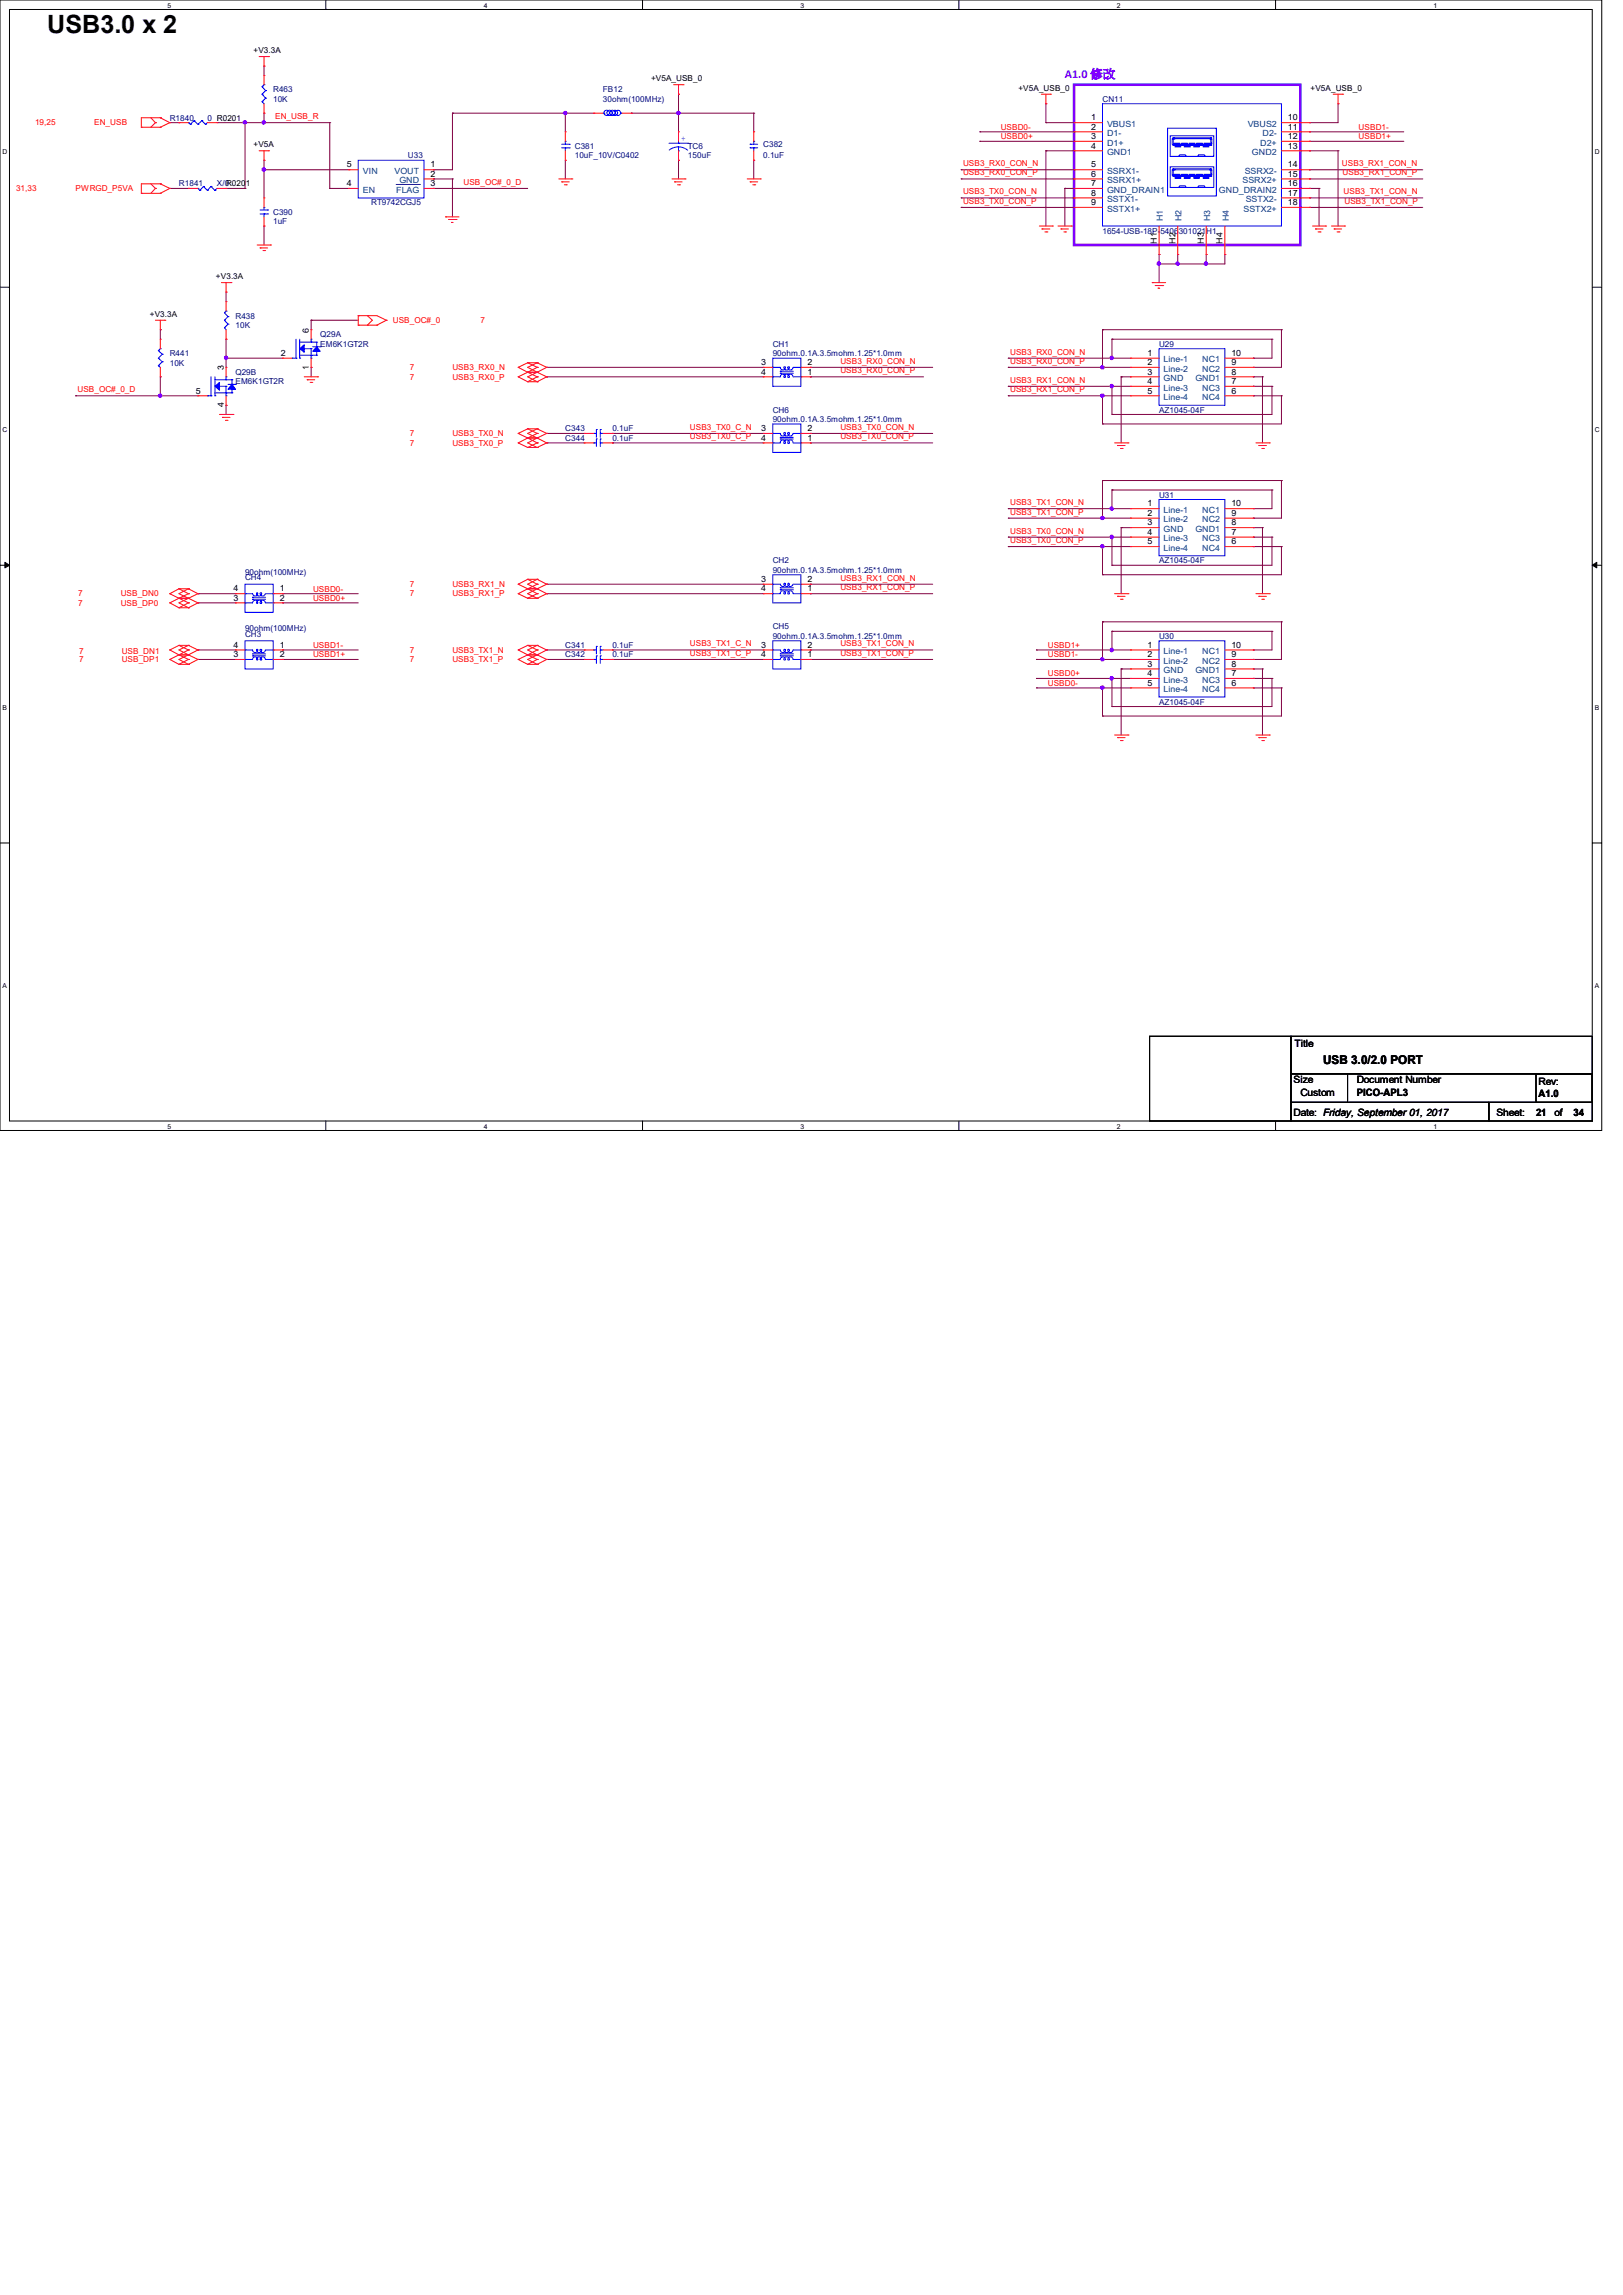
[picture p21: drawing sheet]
<svg xmlns="http://www.w3.org/2000/svg" width="210mm" height="297mm" viewBox="0 0 210 297" stroke-linecap="round" stroke-linejoin="round" font-family="sans-serif">
<defs><g id="words">
<text font-size="3.3" x="6.1" y="4.2">USB3.0 x 2</text>
<text font-size="1.6" fill="#8000ff" x="137.8" y="10">A1.0 修改</text>
<text font-size="1.6" x="171.2" y="137.7">USB 3.0/2.0 PORT</text>
<g font-size="1.3">
<text x="167.5" y="135.6">Title</text>
<text x="167.4" y="140.2">Size</text>
<text x="168.3" y="141.8">Custom</text>
<text x="175.6" y="140.2">Document Number</text>
<text x="175.6" y="141.8">PICO-APL3</text>
<text x="199.1" y="140.4">Rev:</text>
<text x="199.1" y="141.9">A1.0</text>
<text x="167.4" y="144.4">Date: Friday, September 01, 2017</text>
<text x="193.6" y="144.4">Sheet:</text>
<text x="198.8" y="144.5">21</text>
<text x="201.2" y="144.4">of</text>
<text x="203.6" y="144.5">34</text>
</g>
<g font-size="1.1">
<text x="32.8" y="6.8">+V3.3A</text>
<text x="84.2" y="10.5">+V5A_USB_0</text>
<text x="131.8" y="11.7">+V5A_USB_0</text>
<text x="169.6" y="11.7">+V5A_USB_0</text>
<text x="141.2" y="15.6">1</text>
<text x="141.2" y="16.8">2</text>
<text x="141.2" y="18">3</text>
<text x="166.7" y="15.6">10</text>
<text x="166.7" y="16.8">11</text>
<text x="166.7" y="18">12</text>
<text x="32.8" y="19">+V5A</text>
<text x="44.9" y="21.7">5</text>
<text x="55.7" y="22.9">2</text>
<text x="55.7" y="21.7">1</text>
<text x="141.2" y="19.2">4</text>
<text x="141.2" y="21.7">5</text>
<text x="141.2" y="22.9">6</text>
<text x="166.7" y="19.2">13</text>
<text x="166.7" y="21.7">14</text>
<text x="166.7" y="22.9">15</text>
<text x="44.9" y="24.1">4</text>
<text x="55.7" y="24.1">3</text>
<text x="141.2" y="24.1">7</text>
<text x="141.2" y="25.3">8</text>
<text x="141.2" y="26.5">9</text>
<text x="166.7" y="24.1">16</text>
<text x="166.7" y="25.3">17</text>
<text x="166.7" y="26.5">18</text>
<text x="149.7" y="31.6" transform="rotate(-90 149.7 31.6)">H1</text>
<text x="152.1" y="31.6" transform="rotate(-90 152.1 31.6)">H2</text>
<text x="155.8" y="31.6" transform="rotate(-90 155.8 31.6)">H3</text>
<text x="158.2" y="31.6" transform="rotate(-90 158.2 31.6)">H4</text>
<text x="19.4" y="41">+V3.3A</text>
<text x="27.9" y="36.1">+V3.3A</text>
<text x="29" y="47.9" transform="rotate(-90 29 47.9)">3</text>
<text x="36.3" y="46.1">2</text>
<text x="40" y="47.8" transform="rotate(-90 40 47.8)">1</text>
<text x="40" y="43.1" transform="rotate(-90 40 43.1)">6</text>
<text x="98.5" y="47.2">3</text>
<text x="104.5" y="47.2">2</text>
<text x="148.5" y="46.1">1</text>
<text x="148.5" y="47.2">2</text>
<text x="159.3" y="47.2">9</text>
<text x="159.3" y="46.1">10</text>
<text x="25.4" y="50.9">5</text>
<text x="29" y="52.7" transform="rotate(-90 29 52.7)">4</text>
<text x="98.5" y="48.5">4</text>
<text x="104.5" y="48.5">1</text>
<text x="148.5" y="48.5">3</text>
<text x="148.5" y="49.7">4</text>
<text x="148.5" y="50.9">5</text>
<text x="159.3" y="49.7">7</text>
<text x="159.3" y="50.9">6</text>
<text x="159.3" y="48.5">8</text>
<text x="98.5" y="57">4</text>
<text x="98.5" y="55.8">3</text>
<text x="104.5" y="55.8">2</text>
<text x="104.5" y="57">1</text>
<text x="148.5" y="65.5">1</text>
<text x="159.3" y="65.5">10</text>
<text x="148.5" y="66.8">2</text>
<text x="148.5" y="68">3</text>
<text x="148.5" y="69.2">4</text>
<text x="148.5" y="70.4">5</text>
<text x="159.3" y="66.8">9</text>
<text x="159.3" y="69.2">7</text>
<text x="159.3" y="70.4">6</text>
<text x="159.3" y="68">8</text>
<text x="30.2" y="76.5">4</text>
<text x="30.2" y="77.7">3</text>
<text x="36.2" y="77.7">2</text>
<text x="36.2" y="76.5">1</text>
<text x="98.5" y="76.5">4</text>
<text x="98.5" y="75.3">3</text>
<text x="104.5" y="75.3">2</text>
<text x="104.5" y="76.5">1</text>
<text x="30.2" y="83.8">4</text>
<text x="36.2" y="83.8">1</text>
<text x="98.5" y="83.8">3</text>
<text x="104.5" y="83.8">2</text>
<text x="148.5" y="83.8">1</text>
<text x="159.3" y="83.8">10</text>
<text x="30.2" y="85">3</text>
<text x="36.2" y="85">2</text>
<text x="98.5" y="85">4</text>
<text x="104.5" y="85">1</text>
<text x="148.5" y="85">2</text>
<text x="148.5" y="86.3">3</text>
<text x="148.5" y="87.5">4</text>
<text x="148.5" y="88.7">5</text>
<text x="159.3" y="85">9</text>
<text x="159.3" y="87.5">7</text>
<text x="159.3" y="88.7">6</text>
<text x="159.3" y="86.3">8</text>
</g>
<g font-size="1.1" fill="#000080">
<text x="35.3" y="11.9">R463</text>
<text x="78" y="11.9">FB12</text>
<text x="22" y="15.6">R1840</text>
<text x="26.8" y="15.6">0 R0201</text>
<text x="35.3" y="13.2">10K</text>
<text x="78" y="13.2">30ohm(100MHz)</text>
<text x="142.7" y="13.2">CN11</text>
<text x="52.8" y="20.5">U33</text>
<text x="74.4" y="19.3">C381</text>
<text x="74.4" y="20.5">10uF_10V/C0402</text>
<text x="89" y="19.3">TC6</text>
<text x="89" y="20.5">150uF</text>
<text x="98.8" y="19">C382</text>
<text x="98.8" y="20.5">0.1uF</text>
<text x="23.2" y="24.1">R1841</text>
<text x="28.1" y="24.1">X/0R0201</text>
<text x="35.3" y="27.8">C390</text>
<text x="35.3" y="29">1uF</text>
<text x="48" y="26.6">RT9742CGJ5</text>
<text x="142.7" y="30.2">1654-USB-18P-5406301021H1</text>
<text x="30.5" y="41.2">R438</text>
<text x="22" y="46.1">R441</text>
<text x="22" y="47.3">10K</text>
<text x="30.5" y="42.4">10K</text>
<text x="41.4" y="43.6">Q29A</text>
<text x="41.4" y="44.9">EM6K1GT2R</text>
<text x="100" y="44.9">CH1</text>
<text x="100" y="46.1">90ohm.0.1A.3.5mohm.1.25*1.0mm</text>
<text x="150" y="44.9">U29</text>
<text x="30.5" y="48.5">Q29B</text>
<text x="30.5" y="49.7">EM6K1GT2R</text>
<text x="100" y="53.4">CH6</text>
<text x="150" y="53.4">AZ1045-04F</text>
<text x="73.2" y="57.1">C344</text>
<text x="73.2" y="55.8">C343</text>
<text x="79.2" y="57.1">0.1uF</text>
<text x="79.2" y="55.8">0.1uF</text>
<text x="100" y="54.6">90ohm.0.1A.3.5mohm.1.25*1.0mm</text>
<text x="150" y="64.4">U31</text>
<text x="31.7" y="75.1">CH4</text>
<text x="31.7" y="74.4">90ohm(100MHz)</text>
<text x="100" y="72.9">CH2</text>
<text x="100" y="74.1">90ohm.0.1A.3.5mohm.1.25*1.0mm</text>
<text x="150" y="72.9">AZ1045-04F</text>
<text x="31.7" y="82.4">CH3</text>
<text x="31.7" y="81.7">90ohm(100MHz)</text>
<text x="73.2" y="83.9">C341</text>
<text x="79.2" y="83.9">0.1uF</text>
<text x="100" y="81.4">CH5</text>
<text x="100" y="82.7">90ohm.0.1A.3.5mohm.1.25*1.0mm</text>
<text x="150" y="82.7">U30</text>
<text x="73.2" y="85.1">C342</text>
<text x="79.2" y="85.1">0.1uF</text>
<text x="150" y="91.2">AZ1045-04F</text>
</g>
<g font-size="1.1" fill="#f00">
<text x="4.5" y="16.2">19,25</text>
<text x="12.2" y="16.2">EN_USB</text>
<text x="35.6" y="15.4">EN_USB_R</text>
<text x="129.5" y="16.8">USBD0-</text>
<text x="175.8" y="16.8">USBD1-</text>
<text x="60" y="23.9">USB_OC#_0_D</text>
<text x="124.6" y="21.5">USB3_RX0_CON_N</text>
<text x="124.6" y="22.7">USB3_RX0_CON_P</text>
<text x="129.5" y="18">USBD0+</text>
<text x="173.6" y="21.5">USB3_RX1_CON_N</text>
<text x="173.7" y="22.7">USB3_RX1_CON_P</text>
<text x="175.8" y="18">USBD1+</text>
<text x="2.1" y="24.8">31,33</text>
<text x="9.8" y="24.8">PWRGD_P5VA</text>
<text x="124.6" y="26.4">USB3_TX0_CON_P</text>
<text x="124.6" y="25.1">USB3_TX0_CON_N</text>
<text x="173.9" y="25.1">USB3_TX1_CON_N</text>
<text x="174" y="26.4">USB3_TX1_CON_P</text>
<text x="50.8" y="41.8">USB_OC#_0</text>
<text x="62.2" y="41.8">7</text>
<text x="53" y="47.9">7</text>
<text x="58.5" y="47.9">USB3_RX0_N</text>
<text x="108.8" y="47.1">USB3_RX0_CON_N</text>
<text x="130.7" y="45.9">USB3_RX0_CON_N</text>
<text x="130.7" y="47.1">USB3_RX0_CON_P</text>
<text x="10" y="50.8">USB_OC#_0_D</text>
<text x="53" y="49.1">7</text>
<text x="58.5" y="49.1">USB3_RX0_P</text>
<text x="108.8" y="48.3">USB3_RX0_CON_P</text>
<text x="130.7" y="49.5">USB3_RX1_CON_N</text>
<text x="130.7" y="50.8">USB3_RX1_CON_P</text>
<text x="53" y="57.7">7</text>
<text x="53" y="56.5">7</text>
<text x="58.5" y="57.7">USB3_TX0_P</text>
<text x="58.5" y="56.5">USB3_TX0_N</text>
<text x="89.3" y="55.6">USB3_TX0_C_N</text>
<text x="89.3" y="56.9">USB3_TX0_C_P</text>
<text x="108.8" y="55.6">USB3_TX0_CON_N</text>
<text x="108.8" y="56.9">USB3_TX0_CON_P</text>
<text x="130.7" y="65.4">USB3_TX1_CON_N</text>
<text x="130.7" y="66.6">USB3_TX1_CON_P</text>
<text x="130.7" y="70.3">USB3_TX0_CON_P</text>
<text x="130.7" y="69">USB3_TX0_CON_N</text>
<text x="10.1" y="77.2">7</text>
<text x="15.6" y="77.2">USB_DN0</text>
<text x="40.5" y="76.6">USBD0-</text>
<text x="40.5" y="77.8">USBD0+</text>
<text x="53" y="77.2">7</text>
<text x="53" y="75.9">7</text>
<text x="58.5" y="77.2">USB3_RX1_P</text>
<text x="58.5" y="75.9">USB3_RX1_N</text>
<text x="108.8" y="76.4">USB3_RX1_CON_P</text>
<text x="108.8" y="75.1">USB3_RX1_CON_N</text>
<text x="10.1" y="78.4">7</text>
<text x="15.6" y="78.4">USB_DP0</text>
<text x="40.5" y="83.9">USBD1-</text>
<text x="89.3" y="83.7">USB3_TX1_C_N</text>
<text x="108.8" y="83.7">USB3_TX1_CON_N</text>
<text x="135.6" y="83.9">USBD1+</text>
<text x="10.2" y="85.7">7</text>
<text x="10.2" y="84.6">7</text>
<text x="15.7" y="85.7">USB_DP1</text>
<text x="15.7" y="84.6">USB_DN1</text>
<text x="40.5" y="85.1">USBD1+</text>
<text x="53" y="85.7">7</text>
<text x="53" y="84.5">7</text>
<text x="58.5" y="85.7">USB3_TX1_P</text>
<text x="58.5" y="84.5">USB3_TX1_N</text>
<text x="89.3" y="84.9">USB3_TX1_C_P</text>
<text x="108.8" y="84.9">USB3_TX1_CON_P</text>
<text x="135.6" y="85.1">USBD1-</text>
<text x="135.6" y="87.5">USBD0+</text>
<text x="135.6" y="88.8">USBD0-</text>
</g>
<g font-size="1.1" fill="#004080">
<text x="143.3" y="16.4">VBUS1</text>
<text x="143.3" y="17.6">D1-</text>
<text x="161.5" y="16.4">VBUS2</text>
<text x="163.4" y="17.6">D2-</text>
<text x="46.9" y="22.5">VIN</text>
<text x="51.1" y="22.5">VOUT</text>
<text x="51.7" y="23.7">GND</text>
<text x="143.3" y="18.8">D1+</text>
<text x="143.3" y="20.1">GND1</text>
<text x="143.3" y="22.5">SSRX1-</text>
<text x="143.3" y="23.7">SSRX1+</text>
<text x="160.8" y="23.7">SSRX2+</text>
<text x="161.1" y="22.5">SSRX2-</text>
<text x="162" y="20.1">GND2</text>
<text x="163.1" y="18.8">D2+</text>
<text x="46.9" y="24.9">EN</text>
<text x="51.3" y="24.9">FLAG</text>
<text x="143.3" y="24.9">GND_DRAIN1</text>
<text x="143.3" y="26.2">SSTX1-</text>
<text x="143.3" y="27.4">SSTX1+</text>
<text x="150.5" y="28.7" transform="rotate(-90 150.5 28.7)">H1</text>
<text x="152.9" y="28.7" transform="rotate(-90 152.9 28.7)">H2</text>
<text x="156.6" y="28.7" transform="rotate(-90 156.6 28.7)">H3</text>
<text x="157.7" y="24.9">GND_DRAIN2</text>
<text x="159" y="28.7" transform="rotate(-90 159 28.7)">H4</text>
<text x="160.9" y="27.4">SSTX2+</text>
<text x="161.2" y="26.2">SSTX2-</text>
<text x="150.6" y="46.9">Line-1</text>
<text x="155.6" y="46.9">NC1</text>
<text x="150.6" y="48.1">Line-2</text>
<text x="150.6" y="49.3">GND</text>
<text x="150.6" y="50.5">Line-3</text>
<text x="150.6" y="51.8">Line-4</text>
<text x="154.7" y="49.3">GND1</text>
<text x="155.6" y="48.1">NC2</text>
<text x="155.6" y="50.5">NC3</text>
<text x="155.6" y="51.8">NC4</text>
<text x="150.6" y="66.4">Line-1</text>
<text x="150.6" y="67.6">Line-2</text>
<text x="150.6" y="68.8">GND</text>
<text x="150.6" y="70.1">Line-3</text>
<text x="150.6" y="71.3">Line-4</text>
<text x="154.7" y="68.8">GND1</text>
<text x="155.6" y="67.6">NC2</text>
<text x="155.6" y="70.1">NC3</text>
<text x="155.6" y="71.3">NC4</text>
<text x="155.6" y="66.4">NC1</text>
<text x="150.6" y="84.7">Line-1</text>
<text x="150.6" y="85.9">Line-2</text>
<text x="150.6" y="87.1">GND</text>
<text x="150.6" y="88.3">Line-3</text>
<text x="150.6" y="89.6">Line-4</text>
<text x="154.7" y="87.1">GND1</text>
<text x="155.6" y="85.9">NC2</text>
<text x="155.6" y="88.3">NC3</text>
<text x="155.6" y="89.6">NC4</text>
<text x="155.6" y="84.7">NC1</text>
</g>
<text font-size="1.1" fill="#00f" x="88.1" y="18.2">+</text>
<g font-size=".9">
<text x="21.7" y="1">5</text>
<text x="62.6" y="1">4</text>
<text x="103.6" y="1">3</text>
<text x="144.5" y="1">2</text>
<text x="185.5" y="1">1</text>
<text x=".3" y="20">D</text>
<text x="206.4" y="20">D</text>
<text x=".3" y="55.9">C</text>
<text x="206.4" y="55.9">C</text>
<text x=".3" y="91.9">B</text>
<text x="206.4" y="91.9">B</text>
<text x=".3" y="127.8">A</text>
<text x="206.4" y="127.8">A</text>
<text x="21.7" y="146.1">5</text>
<text x="62.6" y="146.1">4</text>
<text x="103.6" y="146.1">3</text>
<text x="144.5" y="146.1">2</text>
<text x="185.5" y="146.1">1</text>
</g>
</g></defs>
<path d="M0 0h207.3v146.3h-207.3zM1.2 1.2h204.8v143.9h-204.8z" fill="none" stroke="#000" stroke-width=".13"/>
<g fill="#fff">
<path d="M21.7 .2h.4v.9h-.4z"/>
<path d="M21.7 145.2h.4v1h-.4z"/>
</g>
<path d="M42.2 0v1.2M42.2 145.1v1.2" fill="none" stroke="#000" stroke-width=".13"/>
<g fill="#fff">
<path d="M62.6 .2h.5v.9h-.5z"/>
<path d="M62.6 145.2h.5v1h-.5z"/>
</g>
<path d="M83.1 0v1.2M83.1 145.1v1.2" fill="none" stroke="#000" stroke-width=".13"/>
<g fill="#fff">
<path d="M103.6 .2h.5v.9h-.5z"/>
<path d="M103.6 145.2h.5v1h-.5z"/>
</g>
<path d="M124.1 0v1.2M124.1 145.1v1.2" fill="none" stroke="#000" stroke-width=".13"/>
<g fill="#fff">
<path d="M144.5 .2h.5v.9h-.5z"/>
<path d="M144.5 145.2h.5v1h-.5z"/>
</g>
<path d="M165.1 0v1.2M165.1 145.1v1.2" fill="none" stroke="#000" stroke-width=".13"/>
<g fill="#fff">
<path d="M185.5 .2h.5v.9h-.5z"/>
<path d="M185.5 145.2h.5v1h-.5z"/>
<path d="M.3 19.2h.6v1h-.6z"/>
<path d="M206.4 19.2h.6v1h-.6z"/>
<path d="M.3 55.1h.6v1h-.6z"/>
<path d="M206.4 55.1h.6v1h-.6z"/>
</g>
<path d="M0 37.2h1.2M206 37.2h1.3" fill="none" stroke="#000" stroke-width=".13"/>
<g fill="#fff">
<path d="M.3 91.1h.6v1h-.6z"/>
<path d="M206.4 91.1h.5v1h-.5z"/>
</g>
<path d="M0 73.2h1.2M206 73.2h1.3" fill="none" stroke="#000" stroke-width=".13"/>
<path d="M.6 72.8l.6 .4-.6 .3zM206 73.2l.6-.4v.7z" fill="#000" stroke="#000" stroke-width=".13"/>
<g fill="#fff">
<path d="M.3 127h.6v1h-.6z"/>
<path d="M206.4 127h.5v1h-.5z"/>
</g>
<path d="M0 109.1h1.2M206 109.1h1.3M148.8 134.1h18.2v11h-18.2zM167 139h7.4v3.7h-7.4zM167 134.1h39v4.9h-39zM174.4 139h31.6v3.7h-31.6zM198.8 139h7.2v3.7h-7.2zM167 142.7h25.7v2.4h-25.7zM192.7 142.7h13.3v2.4h-13.3z" fill="none" stroke="#000" stroke-width=".13"/>
<path d="M139 11h29.3v20.7h-29.3z" fill="none" stroke="#8000ff" stroke-width=".34"/>
<g fill="none" stroke="#800040" stroke-width=".13">
<path d="M22 15.9h1.2M23.2 15.9h.1M28.1 15.9h14.6M31.7 15.9h.1M31.7 15.9v8.5M34.2 8.6h.1M34.2 14.6h.1M34.2 15.9h.1M34.2 8.6v1.2M34.2 14.6v1.3M42.7 15.9h.1M42.7 15.9v8.5"/>
<path d="M58.5 14.6h.1M58.5 14.6v7.4h-2.4M58.5 14.6h18.3M73.2 14.6h.1M73.2 14.6v2.5M81.7 14.6h.1M81.7 14.6h15.8M87.8 14.6h.1M87.8 12.2h.1M87.8 12.2v4.9M97.5 14.6h.1M97.5 14.6v2.5"/>
<path d="M126.8 17.1h.1M126.8 18.3h.1M126.8 17.1h12.2M126.8 18.3h12.2M135.3 19.5h.1M135.3 13.4h.1M135.3 15.9h.1M135.3 15.9h3.7M135.3 19.5h3.7M135.3 13.4v2.5M135.3 19.5v9.8M169.5 17.1h.1"/>
<path d="M169.5 18.3h.1M169.5 15.9h.1M169.5 19.5h.1M169.5 17.1h12.2M169.5 18.3h12.2M169.5 19.5h3.6M173.1 13.4h.1M173.1 19.5h.1M173.1 13.4v2.5h-3.6M173.1 19.5v9.8M22 24.4h2.4M24.4 24.4h.1"/>
<path d="M29.3 37.8h.1M29.3 24.4h2.4M29.3 37.8v1.2M31.7 24.4h.1M34.2 20.7h.1M34.2 22h.1M34.2 29.3h.1M34.2 20.7v4.9M34.2 29.3v2.4M34.2 22h10.9M42.7 24.4h.1M42.7 24.4h2.4"/>
<path d="M56.1 22h.1M56.1 23.2h.1M56.1 24.4h.1M56.1 23.2h2.4M56.1 24.4h12.2M58.5 23.2h.1M58.5 23.2v4.9M73.2 20.7h.1M73.2 20.7v2.5M87.8 20.7h.1M87.8 20.7v2.5M97.5 20.7h.1"/>
<path d="M97.5 20.7v2.5M124.4 26.8h.1M124.4 25.6h.1M124.4 22h.1M124.4 23.2h.1M124.4 22h14.6M124.4 23.2h14.6M124.4 26.8h14.6M124.4 25.6h14.6M137.8 24.4h.1M137.8 24.4h1.2M137.8 24.4v4.9"/>
<path d="M150 32.9h.1M150 34.2h.1M150 32.9v3.7M152.4 32.9h.1M152.4 34.2h.1M152.4 32.9v1.3M156.1 32.9h.1M156.1 34.2h.1M156.1 32.9v1.3M158.5 32.9h.1M158.5 32.9v1.3h-8.5M169.5 22h.1"/>
<path d="M169.5 23.2h.1M169.5 24.4h.1M169.5 26.8h.1M169.5 25.6h.1M169.5 22h14.6M169.5 23.2h14.6M169.5 24.4h1.2M169.5 26.8h14.6M169.5 25.6h14.6M170.7 24.4h.1M170.7 24.4v4.9M9.8 51.2h.1"/>
<path d="M9.8 51.2h15.8M20.7 51.2h.1M20.7 42.7h.1M20.7 48.8h.1M20.7 42.7v1.2M20.7 48.8v2.4M29.3 52.5h.1M29.3 46.4h.1M29.3 43.9h.1M29.3 46.4h7.3M29.3 43.9v3.6M29.3 52.5v1.1"/>
<path d="M40.3 47.5h.1M40.3 41.4h.1M40.3 41.4v1.3M40.3 47.5v1.3M40.3 41.4h6.1M70.7 57.3h.1M70.7 56.1h.1M70.7 47.5h.1M70.7 48.8h.1M70.7 48.8h28.1M70.7 57.3h4.9M70.7 56.1h4.9"/>
<path d="M70.7 47.5h28.1M79.2 56.1h.1M79.2 57.3h.1M79.2 57.3h19.6M79.2 56.1h19.6M104.9 56.1h.1M104.9 57.3h.1M104.9 48.8h.1M104.9 47.5h.1M104.9 48.8h14.6M104.9 57.3h15.8M104.9 56.1h15.8"/>
<path d="M104.9 47.5h15.8M130.5 50h.1M130.5 51.2h.1M130.5 46.4h.1M130.5 47.5h.1M130.5 50h15.8M130.5 51.2h15.8M130.5 46.4h15.8M130.5 47.5h15.8M142.7 51.2h.1M142.7 54.9h.1M142.7 47.5h.1"/>
<path d="M142.7 42.7h.1M142.7 42.7v4.8M142.7 51.2v3.7M142.7 42.7h23.1M143.9 50h.1M143.9 46.4h.1M143.9 43.9h.1M143.9 53.6h.1M143.9 43.9v2.5M143.9 50v3.6M143.9 43.9h20.7M145.1 48.8h.1"/>
<path d="M145.1 48.8v8.5M145.1 48.8h1.2M162.2 46.4h.1M162.2 50h.1M162.2 51.2h.1M162.2 48.8h.1M162.2 47.5h.1M162.2 50h2.4M162.2 51.2h3.6M162.2 48.8h1.2M163.4 48.8h.1M163.4 48.8v8.5"/>
<path d="M164.6 43.9h.1M164.6 50h.1M164.6 43.9v2.5h-2.4M164.6 50v3.6h-20.7M165.8 51.2h.1M165.8 42.7h.1M165.8 42.7v4.8h-3.6M165.8 51.2v3.7h-23.1M25.6 78h.1M25.6 76.8h.1M25.6 76.8h4.9M25.6 78h4.9"/>
<path d="M36.6 76.8h.1M36.6 78h.1M36.6 76.8h9.8M36.6 78h9.8M70.7 75.6h.1M70.7 76.8h.1M70.7 75.6h28.1M70.7 76.8h28.1M104.9 76.8h.1M104.9 75.6h.1M104.9 75.6h15.8M104.9 76.8h15.8"/>
<path d="M130.5 67.1h.1M130.5 65.8h.1M130.5 70.7h.1M130.5 69.5h.1M130.5 67.1h15.8M130.5 69.5h15.8M130.5 70.7h15.8M130.5 65.8h15.8M142.7 67.1h.1M142.7 70.7h.1M142.7 62.2h.1M142.7 74.4h.1"/>
<path d="M142.7 62.2v4.9M142.7 70.7v3.7M142.7 62.2h23.1M143.9 69.5h.1M143.9 65.8h.1M143.9 63.4h.1M143.9 73.2h.1M143.9 63.4v2.4M143.9 69.5v3.7M143.9 63.4h20.7M145.1 68.3h.1M145.1 68.3h1.2"/>
<path d="M145.1 68.3v8.5M162.2 65.8h.1M162.2 67.1h.1M162.2 69.5h.1M162.2 70.7h.1M162.2 68.3h.1M162.2 69.5h2.4M162.2 70.7h3.6M162.2 68.3h1.2M163.4 68.3h.1M163.4 68.3v8.5M164.6 63.4h.1"/>
<path d="M164.6 69.5h.1M164.6 63.4v2.4h-2.4M164.6 69.5v3.7h-20.7M165.8 62.2h.1M165.8 70.7h.1M165.8 62.2v4.9h-3.6M165.8 70.7v3.7h-23.1M25.6 85.3h.1M25.6 84.1h.1M25.6 85.3h4.9M25.6 84.1h4.9M36.6 85.3h.1"/>
<path d="M36.6 84.1h.1M36.6 85.3h9.8M36.6 84.1h9.8M70.7 85.3h.1M70.7 84.1h.1M70.7 85.3h4.9M70.7 84.1h4.9M79.2 84.1h.1M79.2 85.3h.1M79.2 85.3h19.6M79.2 84.1h19.6M104.9 84.1h.1"/>
<path d="M104.9 85.3h.1M104.9 85.3h15.8M104.9 84.1h15.8M134.1 84.1h.1M134.1 85.3h.1M134.1 87.8h.1M134.1 89h.1M134.1 85.3h12.2M134.1 84.1h12.2M134.1 87.8h12.2M134.1 89h12.2M142.7 85.3h.1"/>
<path d="M142.7 89h.1M142.7 80.5h.1M142.7 92.7h.1M142.7 80.5v4.8M142.7 89v3.7M142.7 80.5h23.1M143.9 84.1h.1M143.9 87.8h.1M143.9 81.7h.1M143.9 91.4h.1M143.9 81.7v2.4M143.9 87.8v3.6"/>
<path d="M143.9 81.7h20.7M145.1 86.6h.1M145.1 86.6v8.5M145.1 86.6h1.2M162.2 84.1h.1M162.2 85.3h.1M162.2 87.8h.1M162.2 89h.1M162.2 86.6h.1M162.2 87.8h2.4M162.2 89h3.6M162.2 86.6h1.2"/>
<path d="M163.4 86.6h.1M163.4 86.6v8.5M164.6 81.7h.1M164.6 87.8h.1M164.6 81.7v2.4h-2.4M164.6 87.8v3.6h-20.7M165.8 80.5h.1M165.8 89h.1M165.8 80.5v4.8h-3.6M165.8 89v3.7h-23.1"/>
</g>
<g fill="#f0f" stroke="#f0f" stroke-width=".13">
<circle cx="34.1" cy="15.8" r=".22"/>
<circle cx="142.7" cy="70.7" r=".22"/>
<circle cx="34.1" cy="21.9" r=".22"/>
<circle cx="87.8" cy="14.6" r=".22"/>
<circle cx="142.7" cy="85.3" r=".22"/>
<circle cx="143.8" cy="84.1" r=".22"/>
<circle cx="143.8" cy="87.8" r=".22"/>
<circle cx="142.7" cy="89" r=".22"/>
<circle cx="152.4" cy="34.1" r=".22"/>
<circle cx="156" cy="34.1" r=".22"/>
<circle cx="149.9" cy="34.1" r=".22"/>
<circle cx="20.7" cy="51.2" r=".22"/>
<circle cx="29.2" cy="46.3" r=".22"/>
<circle cx="73.1" cy="14.6" r=".22"/>
<circle cx="143.8" cy="50" r=".22"/>
<circle cx="142.7" cy="51.2" r=".22"/>
<circle cx="143.8" cy="46.3" r=".22"/>
<circle cx="142.7" cy="47.6" r=".22"/>
<circle cx="142.7" cy="67" r=".22"/>
<circle cx="143.8" cy="65.8" r=".22"/>
<circle cx="143.8" cy="69.5" r=".22"/>
<circle cx="31.7" cy="15.8" r=".22"/>
</g>
<g fill="none" stroke="#f00" stroke-width=".13">
<path d="M18.3 16.5h.1M18.3 16.5h2.4M19.5 15.2l.6 .7M20.1 15.9h.1M20.1 15.9l-.6 .6M20.7 15.2h.1M20.7 16.5h.1M20.7 15.2h-2.4v1.3M20.7 15.2l1.3 .7M22 15.9h.1M22 15.9l-1.3 .6M23.2 15.9h.1"/>
<path d="M23.2 15.9h1.2M26.8 15.9h1.3M28.1 15.9h.1M33.5 19.5h1.3M33.5 7.3h1.3M34.2 8.6h.1M34.2 14.6h.1M34.2 9.8h.1M34.2 7.3v1.3M34.2 9.8v1.2M34.2 13.4v1.2M34.2 19.5v1.2"/>
<path d="M34.8 19.5h.1M34.8 7.3h.1M73.2 17.1h.1M73.2 17.1v1.2M73.2 19.5v1.2M76.8 14.6h.1M76.8 14.6h1.2M80.5 14.6h1.2M81.7 14.6h.1M87.2 11h1.2M87.8 12.2h.1M87.8 17.1h.1"/>
<path d="M87.8 11v1.2M87.8 17.1v1.2M87.8 19.5v1.2M88.4 11h.1M97.5 17.1h.1M97.5 17.1v1.2M97.5 19.5v1.2M134.7 12.2h1.2M135.3 13.4h.1M135.3 12.2v1.2M135.9 12.2h.1M139 15.9h.1"/>
<path d="M139 17.1h.1M139 18.3h.1M139 19.5h.1M139 19.5h3.7M139 15.9h3.7M139 17.1h3.7M139 18.3h3.7M165.8 19.5h3.7M165.8 15.9h3.7M165.8 17.1h3.7M165.8 18.3h3.7M169.5 15.9h.1"/>
<path d="M169.5 17.1h.1M169.5 18.3h.1M169.5 19.5h.1M172.5 12.2h1.2M173.1 13.4h.1M173.1 12.2v1.2M173.7 12.2h.1M18.3 25h.1M18.3 25h2.4M19.5 23.8l.6 .6M20.1 24.4h.1M20.1 24.4l-.6 .6"/>
<path d="M20.7 23.8h.1M20.7 25h.1M20.7 23.8h-2.4v1.2M20.7 23.8l1.3 .6M22 24.4h.1M22 24.4l-1.3 .6M24.4 24.4h.1M24.4 24.4h1.2M28.1 24.4h1.2M28.7 36.6h1.2M29.3 37.8h.1M29.3 39h.1"/>
<path d="M29.3 24.4h.1M29.3 36.6v1.2M29.3 39v1.3M29.9 36.6h.1M33.3 31.7h1.7M33.7 32.1h.1M33.7 32.1h.9M34 32.4h.2M34.2 20.7h.1M34.2 29.3h.1M34.2 25.6h.1M34.2 25.6v1.2"/>
<path d="M34.2 28.1v1.2M34.2 32.4h.1M35 31.7h.1M45.1 24.4h.1M45.1 22h.1M45.1 24.4h1.3M45.1 22h1.3M54.9 23.2h1.2M54.9 24.4h1.2M54.9 22h1.2M56.1 24.4h.1M56.1 23.2h.1"/>
<path d="M56.1 22h.1M57.7 28.1h.1M57.7 28.1h1.7M58 28.4h1M58.4 28.8h.1M58.4 28.8h.2M59 28.4h.1M72.3 23.2h1.7M72.7 23.5h.1M72.7 23.5h1M73 23.9h.3M73.2 20.7h.1"/>
<path d="M73.3 23.9h.1M74 23.2h.1M87 23.2h1.6M87.3 23.5h.1M87.3 23.5h1M87.7 23.9h.2M87.8 20.7h.1M87.9 23.9h.1M88.6 23.2h.1M96.7 23.2h1.7M97.1 23.5h.1M97.1 23.5h.9"/>
<path d="M97.4 23.9h.3M97.5 20.7h.1M97.7 23.9h.1M98.4 23.2h.1M134.5 29.3h1.7M134.8 29.6h.1M134.8 29.6h1M135.2 30h.3M135.5 30h.1M136.2 29.3h.1M136.9 29.3h1.7M137.3 29.6h.1"/>
<path d="M137.3 29.6h1M137.7 30h.2M137.9 30h.1M138.6 29.3h.1M139 22h.1M139 23.2h.1M139 24.4h.1M139 25.6h.1M139 26.8h.1M139 23.2h3.7M139 24.4h3.7M139 22h3.7"/>
<path d="M139 25.6h3.7M139 26.8h3.7M149.1 36.6h.1M149.1 36.6h1.7M149.5 37h1M149.9 37.3h.1M149.9 37.3h.2M150 32.9h.1M150 29.3v3.6M150.5 37h.1M152.4 32.9h.1M152.4 29.3v3.6"/>
<path d="M156.1 32.9h.1M156.1 29.3v3.6M158.5 32.9h.1M158.5 29.3v3.6M165.8 23.2h3.7M165.8 24.4h3.7M165.8 22h3.7M165.8 25.6h3.7M165.8 26.8h3.7M169.5 22h.1M169.5 23.2h.1M169.5 24.4h.1"/>
<path d="M169.5 25.6h.1M169.5 26.8h.1M169.8 29.3h1.7M170.2 29.6h.1M170.2 29.6h1M170.6 30h.2M170.8 30h.1M171.5 29.3h.1M172.3 29.3h1.7M172.6 29.6h.1M172.6 29.6h1M173 30h.3"/>
<path d="M173.3 30h.1M174 29.3h.1M20.1 41.4h1.2M20.7 42.7h.1M20.7 48.8h.1M20.7 43.9h.1M20.7 41.4v1.3M20.7 43.9v1.2M20.7 47.5v1.3M21.3 41.4h.1M25.6 51.2h.1M25.6 51.2h1.2"/>
<path d="M28.4 53.6h1.7M28.8 54h.1M28.8 54h1M29.2 54.4h.2M29.3 47.5h.1M29.3 52.5h.1M29.3 43.9h.1M29.3 42.7v1.2M29.3 47.5v1.3M29.3 51.2v1.3M29.4 54.4h.1M30.1 53.6h.1"/>
<path d="M36.6 46.4h.1M36.6 46.4h1.2M39.4 48.8h1.7M39.8 49.1h.1M39.8 49.1h.9M40.1 49.5h.2M40.3 42.7h.1M40.3 47.5h.1M40.3 42.7v1.2M40.3 46.4v1.1M40.3 49.5h.1M41.1 48.8h.1"/>
<path d="M46.4 40.9h.1M46.4 42.1h.1M46.4 40.9h2.4l1.2 .5M46.4 42.1h2.4M46.4 40.9v1.2M47.5 40.9h.1M47.5 42.1h.1M47.5 40.9l.7 .5-.7 .7M48.8 42.1h.1M50 41.4h.1M50 41.4l-1.2 .7M67.1 48.8h.1"/>
<path d="M67.1 47.5h.1M67.1 57.3h.1M67.1 56.1h.1M67.1 48.8l1.2 .6M67.1 47.5l1.2 .7M67.1 57.3l1.2 .6M67.1 56.1l1.2 .6M68.3 48.2h.1M68.3 49.4h.1M68.3 46.9h.1M68.3 56.7h.1M68.3 57.9h.1"/>
<path d="M68.3 55.5h.1M68.3 48.2h1.2M68.3 48.2l-1.2 .6M68.3 49.4h1.2M68.3 48.2l1.2 .6M68.3 46.9h1.2M68.3 46.9l-1.2 .6M68.3 46.9l1.2 .6M68.3 56.7h1.2M68.3 56.7l-1.2 .6M68.3 57.9h1.2M68.3 56.7l1.2 .6"/>
<path d="M68.3 55.5h1.2M68.3 55.5l-1.2 .6M68.3 55.5l1.2 .6M69.5 49.4h.1M69.5 48.2h.1M69.5 48.8h.1M69.5 46.9h.1M69.5 47.5h.1M69.5 57.9h.1M69.5 56.7h.1M69.5 57.3h.1M69.5 55.5h.1"/>
<path d="M69.5 56.1h.1M69.5 48.2l1.2 .6M69.5 48.2l-1.2 .6 1.2 .6M69.5 48.8l-1.2 .6M69.5 46.9l1.2 .6M69.5 46.9l-1.2 .6 1.2 .7M69.5 47.5l-1.2 .7M69.5 56.7l1.2 .6M69.5 56.7l-1.2 .6 1.2 .6M69.5 57.3l-1.2 .6M69.5 55.5l1.2 .6M69.5 55.5l-1.2 .6 1.2 .6"/>
<path d="M69.5 56.1l-1.2 .6M70.7 48.8h.1M70.7 47.5h.1M70.7 57.3h.1M70.7 56.1h.1M70.7 48.8l-1.2 .6M70.7 47.5l-1.2 .7M70.7 57.3l-1.2 .6M70.7 56.1l-1.2 .6M75.6 57.3h.1M75.6 56.1h.1M75.6 57.3h1.2"/>
<path d="M75.6 56.1h1.2M78 57.3h1.2M78 56.1h1.2M79.2 57.3h.1M79.2 56.1h.1M98.8 48.8h.1M98.8 47.5h.1M98.8 57.3h.1M98.8 56.1h.1M98.8 48.8h1.2M98.8 57.3h1.2M98.8 47.5h1.2"/>
<path d="M98.8 56.1h1.2M103.6 48.8h1.3M103.6 57.3h1.3M103.6 47.5h1.3M103.6 56.1h1.3M104.9 47.5h.1M104.9 48.8h.1M104.9 56.1h.1M104.9 57.3h.1M144.2 57.3h1.8M144.6 57.7h.1M144.6 57.7h1"/>
<path d="M145 58h.2M145.2 58h.1M146 57.3h.1M146.3 46.4h.1M146.3 47.5h.1M146.3 48.8h.1M146.3 50h.1M146.3 51.2h.1M146.3 48.8h3.7M146.3 51.2h3.7M146.3 47.5h3.7M146.3 46.4h3.7"/>
<path d="M146.3 50h3.7M158.5 48.8h3.7M158.5 51.2h3.7M158.5 47.5h3.7M158.5 46.4h3.7M158.5 50h3.7M162.2 47.5h.1M162.2 50h.1M162.2 51.2h.1M162.2 46.4h.1M162.2 48.8h.1M162.5 57.3h1.8"/>
<path d="M162.9 57.7h.1M162.9 57.7h1M163.3 58h.2M163.5 58h.1M164.3 57.3h.1M22 78h.1M22 76.8h.1M22 78l1.2 .7M22 76.8l1.2 .6M23.2 77.4h.1M23.2 78.7h.1M23.2 76.2h.1"/>
<path d="M23.2 76.2h1.2M23.2 77.4h1.2M23.2 77.4l-1.2 .6M23.2 78.7h1.2M23.2 77.4l1.2 .6M23.2 76.2l-1.2 .6M23.2 76.2l1.2 .6M24.4 78.7h.1M24.4 77.4h.1M24.4 78h.1M24.4 76.2h.1M24.4 76.8h.1"/>
<path d="M24.4 76.2l-1.2 .6 2.4 1.2M24.4 78l-1.2 .7M24.4 76.2l1.2 .6M24.4 76.8l-1.2 .6M25.6 78h.1M25.6 76.8h.1M25.6 78l-1.2 .7M25.6 76.8l-2.4 1.2 1.2 .7M30.5 76.8h.1M30.5 78h.1M30.5 76.8h1.2M30.5 78h1.2"/>
<path d="M35.3 76.8h1.3M35.3 78h1.3M36.6 78h.1M36.6 76.8h.1M67.1 76.8h.1M67.1 75.6h.1M67.1 76.8l1.2 .6M67.1 75.6l1.2 .6M68.3 76.2h.1M68.3 77.4h.1M68.3 75h.1M68.3 76.2h1.2"/>
<path d="M68.3 76.2l-1.2 .6M68.3 77.4h1.2M68.3 76.2l1.2 .6M68.3 75h1.2M68.3 75l-1.2 .6M68.3 75l1.2 .6M69.5 77.4h.1M69.5 76.2h.1M69.5 76.8h.1M69.5 75h.1M69.5 75.6h.1M69.5 76.2l1.2 .6"/>
<path d="M69.5 76.2l-1.2 .6 1.2 .6M69.5 76.8l-1.2 .6M69.5 75l1.2 .6M69.5 75l-1.2 .6 1.2 .6M69.5 75.6l-1.2 .6M70.7 76.8h.1M70.7 75.6h.1M70.7 76.8l-1.2 .6M70.7 75.6l-1.2 .6M98.8 76.8h.1M98.8 75.6h.1M98.8 76.8h1.2"/>
<path d="M98.8 75.6h1.2M103.6 76.8h1.3M103.6 75.6h1.3M104.9 75.6h.1M104.9 76.8h.1M144.2 76.8h1.8M144.6 77.2h.1M144.6 77.2h1M145 77.6h.2M145.2 77.6h.1M146 76.8h.1M146.3 65.8h.1"/>
<path d="M146.3 67.1h.1M146.3 68.3h.1M146.3 69.5h.1M146.3 70.7h.1M146.3 65.8h3.7M146.3 67.1h3.7M146.3 68.3h3.7M146.3 69.5h3.7M146.3 70.7h3.7M158.5 65.8h3.7M158.5 67.1h3.7M158.5 68.3h3.7"/>
<path d="M158.5 69.5h3.7M158.5 70.7h3.7M162.2 67.1h.1M162.2 69.5h.1M162.2 70.7h.1M162.2 65.8h.1M162.2 68.3h.1M162.5 76.8h1.8M162.9 77.2h.1M162.9 77.2h1M163.3 77.6h.2M163.5 77.6h.1"/>
<path d="M164.3 76.8h.1M22 85.3h.1M22 84.1h.1M22 85.3l1.2 .7M22 84.1l1.2 .7M23.2 84.8h.1M23.2 86h.1M23.2 83.5h.1M23.2 84.8h1.2M23.2 86h1.2M23.2 83.5h1.2M23.2 84.8l-1.2 .5"/>
<path d="M23.2 84.8l1.2 .5M23.2 83.5l-1.2 .6M23.2 83.5l1.2 .6M24.4 86h.1M24.4 84.8h.1M24.4 85.3h.1M24.4 83.5h.1M24.4 84.1h.1M24.4 84.8l1.2 .5M24.4 84.8l-1.2 .5 1.2 .7M24.4 85.3l-1.2 .7M24.4 83.5l1.2 .6"/>
<path d="M24.4 83.5l-1.2 .6 1.2 .7M24.4 84.1l-1.2 .7M25.6 85.3h.1M25.6 84.1h.1M25.6 85.3l-1.2 .7M25.6 84.1l-1.2 .7M30.5 84.1h.1M30.5 85.3h.1M30.5 85.3h1.2M30.5 84.1h1.2M35.3 85.3h1.3M35.3 84.1h1.3"/>
<path d="M36.6 85.3h.1M36.6 84.1h.1M67.1 85.3h.1M67.1 84.1h.1M67.1 85.3l1.2 .7M67.1 84.1l1.2 .7M68.3 84.8h.1M68.3 86h.1M68.3 83.5h.1M68.3 84.8h1.2M68.3 84.8l-1.2 .5M68.3 86h1.2"/>
<path d="M68.3 84.8l1.2 .5M68.3 83.5h1.2M68.3 83.5l-1.2 .6M68.3 83.5l1.2 .6M69.5 86h.1M69.5 84.8h.1M69.5 85.3h.1M69.5 83.5h.1M69.5 84.1h.1M69.5 84.8l1.2 .5M69.5 84.8l-1.2 .5 1.2 .7M69.5 85.3l-1.2 .7"/>
<path d="M69.5 83.5l1.2 .6M69.5 83.5l-1.2 .6 1.2 .7M69.5 84.1l-1.2 .7M70.7 85.3h.1M70.7 84.1h.1M70.7 85.3l-1.2 .7M70.7 84.1l-1.2 .7M75.6 85.3h.1M75.6 84.1h.1M75.6 85.3h1.2M75.6 84.1h1.2M78 85.3h1.2"/>
<path d="M78 84.1h1.2M79.2 85.3h.1M79.2 84.1h.1M98.8 85.3h.1M98.8 84.1h.1M98.8 85.3h1.2M98.8 84.1h1.2M103.6 85.3h1.3M103.6 84.1h1.3M104.9 84.1h.1M104.9 85.3h.1M144.2 95.1h1.8"/>
<path d="M144.6 95.5h.1M144.6 95.5h1M145 95.8h.2M145.2 95.8h.1M146 95.1h.1M146.3 84.1h.1M146.3 85.3h.1M146.3 86.6h.1M146.3 87.8h.1M146.3 89h.1M146.3 85.3h3.7M146.3 84.1h3.7"/>
<path d="M146.3 86.6h3.7M146.3 87.8h3.7M146.3 89h3.7M158.5 85.3h3.7M158.5 84.1h3.7M158.5 86.6h3.7M158.5 87.8h3.7M158.5 89h3.7M162.2 85.3h.1M162.2 87.8h.1M162.2 89h.1M162.2 84.1h.1"/>
<path d="M162.2 86.6h.1M162.5 95.1h1.8M162.9 95.5h.1M162.9 95.5h1M163.3 95.8h.2M163.5 95.8h.1M164.3 95.1h.1"/>
</g>
<g fill="none" stroke="#00f" stroke-width=".13">
<path d="M24.4 15.9h.1M24.4 15.9l.2 .2M24.6 16.1h.1M25.1 15.6h.1M25.1 15.6l-.5 .5M25.1 15.6l.5 .5M25.6 16.1h.1M26.1 15.6h.1M26.1 15.6l.5 .5M26.1 15.6l-.5 .5M26.6 16.1h.1M26.8 15.9l-.2 .2"/>
<path d="M33.9 11.2h.1M33.9 13.2h.1M33.9 12.2h.1M33.9 11.2l.5 .5M33.9 13.2l.3 .2M33.9 12.2l.5 .5M34.2 11h.1M34.2 11l-.3 .2M34.4 12.7h.1M34.4 11.7h.1M34.4 12.7l-.5 .5M34.4 11.7l-.5 .5"/>
<path d="M72.7 18.7h1M72.7 19.1h1M73.2 18.3h.1M73.2 19.1h.1M73.2 18.3v.4M73.2 19.1v.4M73.7 18.7h.1M73.7 19.1h.1M78 14.6h.1M78.1 14.6h.1M80.3 14.6h.1M80.3 14.6h.2"/>
<path d="M86.6 18.5h2.4M87.8 19.5h.1M87.8 18.5h.1M87.8 19a1.92 1.92 0 0 0-1.2 .4M87.8 19a1.91 1.91 0 0 1 1.2 .4M87.8 18.3v.2M87.8 19v.5M89 18.5h.1M97.1 18.7h.1M97.1 19.1h.1M97.1 18.7h.9M97.1 19.1h.9"/>
<path d="M97.5 18.3h.1M97.5 19.1h.1M97.5 18.3v.4M97.5 19.1v.4M142.7 13.4h23.1v15.9h-23.1zM151.1 16.6h6.3v8.8h-6.3zM151.4 17.6h5.7v2.6h-5.7zM151.8 17.8h4.9l.1 .1v.8l-.1 .1h-4.9l-.1-.1v-.8zM151.8 18.5h.1M151.8 18h.1M151.8 17.8h.1M151.8 17.8l.1 .1"/>
<path d="M151.8 18.5l.1 .2M151.8 18v.5M151.9 18.7h.1M151.9 17.9h.1M151.9 18.7h4.6M151.9 18.7l-.1 .1h4.9M151.9 17.9l-.1 .1M151.9 17.9h4.6M152.7 18.7h.1M152.7 18.7l.1 .1M152.8 18.8h.1M152.9 18.7h.1"/>
<path d="M152.9 18.7l-.1 .1M153.6 18.7h.1M153.6 18.7l.2 .1M153.8 18.8h.1M153.9 18.7h.1M153.9 18.7l-.1 .1M154.6 18.7h.1M154.6 18.7l.1 .1M154.7 18.8h.1M154.9 18.7h.1M154.9 18.7l-.2 .1M155.6 18.7h.1"/>
<path d="M155.6 18.7l.1 .1M155.7 18.8h.1M155.8 18.7h.1M155.8 18.7l-.1 .1M156.5 18.7h.1M156.5 17.9h.1M156.5 18.7l.2 .1M156.5 17.9l.2 .1M156.7 18.8h.1M156.7 18h.1M156.7 18.5h.1M156.7 17.8h.1"/>
<path d="M156.7 17.8l-.2 .1M156.7 18v.5M156.7 18.5l-.2 .2M25.6 24.4h.1M25.6 24.4l.3 .2M25.9 24.6h.1M26.3 24.1h.1M26.3 24.1l-.4 .5M26.3 24.1l.5 .5M26.8 24.6h.1M27.3 24.1h.1M27.3 24.1l.5 .5"/>
<path d="M27.3 24.1l-.5 .5M27.8 24.6h.1M28.1 24.4l-.3 .2M33.7 27.2h.9M33.7 27.7h.9M34.2 26.8h.1M34.2 27.7h.1M34.2 26.8v.4M34.2 27.7v.4M34.6 27.2h.1M34.6 27.7h.1M46.4 20.7h8.5v4.9h-8.5z"/>
<path d="M151.4 21.6h5.7v2.7h-5.7zM151.8 21.8h4.9l.1 .2v.7l-.1 .1h-4.9l-.1-.1v-.7zM151.8 22.6h.1M151.8 22.1h.1M151.8 21.8h.1M151.8 22.1v.5M151.8 22.6l.1 .1M151.8 21.8l.1 .2M151.9 22.7h.1M151.9 22h.1M151.9 22.7l-.1 .1h4.9M151.9 22.7h4.6"/>
<path d="M151.9 22h4.6M151.9 22l-.1 .1M152.7 20h.7l.1 .2h-1zM152.7 24h.7l.1 .3h-1zM152.7 22.7h.1M152.7 22.7l.1 .1M152.8 22.8h.1M152.9 22.7h.1M152.9 22.7l-.1 .1M153.6 22.7h.1M153.6 22.7l.2 .1M153.8 22.8h.1"/>
<path d="M153.9 22.7h.1M153.9 22.7l-.1 .1M154.6 22.7h.1M154.6 22.7l.1 .1M154.7 22.8h.1M154.9 22.7h.1M154.9 22.7l-.2 .1M155.1 20h.7l.2 .2h-1zM155.1 24h.7l.2 .3h-1zM155.6 22.7h.1M155.6 22.7l.1 .1M155.7 22.8h.1"/>
<path d="M155.8 22.7h.1M155.8 22.7l-.1 .1M156.5 22h.1M156.5 22.7h.1M156.5 22.7l.2 .1M156.5 22l.2 .1M156.7 22.8h.1M156.7 21.8h.1M156.7 22.6h.1M156.7 22.1h.1M156.7 22.1v.5M156.7 21.8l-.2 .2"/>
<path d="M156.7 22.6l-.2 .1M20.5 45.4h.1M20.5 47.3h.1M20.5 46.4h.1M20.5 45.4l.5 .4M20.5 47.3l.2 .2M20.5 46.4l.5 .4M20.7 45.1h.1M20.7 45.1l-.2 .3M21 46.8h.1M21 45.8h.1M21 46.8l-.5 .5"/>
<path d="M21 45.8l-.5 .6M26.8 51.2h.1M26.8 51.2h.5M27.3 51.2h.1M27.3 48.8v2.4M27.8 51.2h.1M27.8 48.8v2.4M27.8 49.1h2.2M27.8 50.8h2.2M28.4 50h.9M29 40.5h.1M29 42.4h.1"/>
<path d="M29 41.4h.1M29 40.5l.5 .5M29 42.4l.3 .3M29 41.4l.5 .6M29.3 49.1h.1M29.3 50.8h.1M29.3 50h.1M29.3 51.2h.1M29.3 48.8h.1M29.3 40.3h.1M29.3 48.8v.3M29.3 50v1.2"/>
<path d="M29.3 40.3l-.3 .2M29.5 42h.1M29.5 41h.1M29.5 49.7h1M29.5 42l-.5 .4M29.5 41l-.5 .4M30 50.8h.1M30 50.4h.1M30 49.1h.1M30 49.7h.1M30 49.1v.6M30 50.4v.4"/>
<path d="M30.5 49.7h.1M37.8 46.4h.1M37.8 46.4h.5M38.3 46.4h.1M38.3 43.9v2.5M38.8 46.4h.1M38.8 43.9v2.5M38.8 44.3h2.2M38.8 46h2.2M39.4 45.1h.9M40.3 44.3h.1M40.3 46h.1"/>
<path d="M40.3 45.1h.1M40.3 46.4h.1M40.3 43.9h.1M40.3 43.9v.4M40.3 45.1v1.3M40.5 44.9h.9M41 46h.1M41 45.5h.1M41 44.3h.1M41 44.9h.1M41 44.3v.6M41 45.5v.5"/>
<path d="M41.4 44.9h.1M76.8 57.3h.1M76.8 56.1h.1M76.8 57.3h.4M76.8 56.1h.4M77.2 56.8h.1M77.2 55.6h.1M77.2 55.6v1M77.2 56.8v1M77.7 56.8h.1M77.7 57.3h.1M77.7 55.6h.1"/>
<path d="M77.7 56.1h.1M77.7 55.6v1M77.7 56.8v1M77.7 57.3h.3M77.7 56.1h.3M100 46.4h3.6v3.6h-3.6zM100 54.9h3.6v3.6h-3.6zM100 47.5h1a.33 .33 0 0 0 .3 .4 .33 .33 0 0 0 .3-.4h-.1a.33 .33 0 0 0 .3 .4 .33 .33 0 0 0 .3-.4h-.2a.34 .34 0 0 0 .4 .4 .34 .34 0 0 0 .3-.4M100 47.5h.1M100 48.8h1a.34 .34 0 0 1 .3-.4 .34 .34 0 0 1 .3 .4M100 48.8h.1M100 56.1h.1"/>
<path d="M100 57.3h.1M101 48h.1M101 48.3h.1M101 56.6h.1M101 56.8h.1M101 48h1.7M101 48.3h1.7M101 56.6h1.7M101 56.8h1.7M101.4 48.8a.36 .36 0 0 1 .4-.4 .36 .36 0 0 1 .4 .4M101.4 56.1l.1-.1h.1a.33 .33 0 0 1-.3 .4 .33 .33 0 0 1-.3-.3h-1M101.6 48.8l-.1 .1-.1-.1"/>
<path d="M102.2 48.8l-.2 .1-.1-.1a.34 .34 0 0 1 .4-.4 .34 .34 0 0 1 .3 .4M102.6 57.3a.33 .33 0 0 0-.3-.4 .33 .33 0 0 0-.3 .5h.1a.34 .34 0 0 0-.3-.5 .34 .34 0 0 0-.3 .5h.1a.33 .33 0 0 0-.3-.5 .33 .33 0 0 0-.3 .4h-1M102.6 56.1a.33 .33 0 0 1-.4 .3 .33 .33 0 0 1-.2-.4h.1a.35 .35 0 0 1-.3 .4 .35 .35 0 0 1-.4-.3M102.7 48.8h.9M102.7 47.5h.9M102.7 57.3h.9M102.7 56.1h.9M103.6 48.8h.1M103.6 47.5h.1M103.6 57.3h.1M103.6 56.1h.1M150 45.1h8.5v7.4h-8.5z"/>
<path d="M31.7 75.6h3.6v3.6h-3.6zM31.7 78h1a.33 .33 0 0 1 .3-.3 .33 .33 0 0 1 .3 .4h-.1a.32 .32 0 0 1 .3-.4 .32 .32 0 0 1 .3 .4l-.1-.1a.34 .34 0 0 1 .3-.3 .34 .34 0 0 1 .3 .3M31.7 78h.1M31.7 76.8h.1M32.7 77.6h.1M32.7 77.3h.1M32.7 77.6h1.7M32.7 77.3h1.7M34.3 76.8a.33 .33 0 0 1-.3 .3 .33 .33 0 0 1-.3-.4h.1a.3 .3 0 0 1-.3 .4 .3 .3 0 0 1-.2-.4 .33 .33 0 0 1-.2 .4 .33 .33 0 0 1-.4-.3h-1M34.4 76.8h.9M34.4 78h.9M35.3 76.8h.1"/>
<path d="M35.3 78h.1M100 74.4h3.6v3.6h-3.6zM100 75.6h.1M100 76.8h.1M101 76.1h.1M101 76.3h.1M101 76.1h1.7M101 76.3h1.7M102.6 75.6a.33 .33 0 0 1-.4 .3 .33 .33 0 0 1-.2-.4h.1a.33 .33 0 0 1-.3 .4 .33 .33 0 0 1-.3-.4h.1a.33 .33 0 0 1-.3 .4 .33 .33 0 0 1-.3-.3h-1M102.6 76.8a.32 .32 0 0 0-.3-.3 .32 .32 0 0 0-.3 .4l.1-.1a.34 .34 0 0 0-.3-.3 .34 .34 0 0 0-.3 .4l.1-.1a.34 .34 0 0 0-.3-.3 .34 .34 0 0 0-.3 .3h-1M102.7 76.8h.9M102.7 75.6h.9"/>
<path d="M103.6 76.8h.1M103.6 75.6h.1M150 64.6h8.5v7.3h-8.5zM31.7 82.9h3.6v3.7h-3.6zM31.7 85.3h1a.33 .33 0 0 1 .3-.3 .33 .33 0 0 1 .3 .4h-.1a.32 .32 0 0 1 .3-.4 .32 .32 0 0 1 .3 .4l-.1-.1a.34 .34 0 0 1 .3-.3 .34 .34 0 0 1 .3 .3M31.7 85.3h.1M31.7 84.1h.1M32.7 84.9h.1M32.7 84.6h.1M32.7 84.6h1.7M32.7 84.9h1.7M34.3 84.1a.33 .33 0 0 1-.3 .4 .33 .33 0 0 1-.3-.4h.1a.32 .32 0 0 1-.3 .4 .32 .32 0 0 1-.3-.4h.1a.33 .33 0 0 1-.3 .4 .33 .33 0 0 1-.3-.4h-1"/>
<path d="M34.4 85.3h.9M34.4 84.1h.9M35.3 84.1h.1M35.3 85.3h.1M76.8 85.3h.1M76.8 84.1h.1M76.8 85.3h.4M76.8 84.1h.4M77.2 84.9h.1M77.2 83.7h.1M77.2 83.7v.9M77.2 84.9v1"/>
<path d="M77.7 84.9h.1M77.7 85.3h.1M77.7 83.7h.1M77.7 84.1h.1M77.7 85.3h.3M77.7 83.7v.9M77.7 84.9v1M77.7 84.1h.3M100 82.9h3.6v3.7h-3.6zM100 84.1h.1M100 85.3h1a.32 .32 0 0 1 .3-.3 .32 .32 0 0 1 .3 .4l-.2-.1M100 85.3h.1"/>
<path d="M101 84.6h.1M101 84.9h.1M101 84.6h1.7M101 84.9h1.7M101.4 85.3a.34 .34 0 0 1 .4-.3 .34 .34 0 0 1 .3 .4l-.2-.1a.34 .34 0 0 1 .4-.3 .34 .34 0 0 1 .3 .3M102.6 84.1a.33 .33 0 0 1-.3 .4 .33 .33 0 0 1-.3-.4h.1a.33 .33 0 0 1-.3 .4 .33 .33 0 0 1-.3-.4h.1a.34 .34 0 0 1-.3 .4 .34 .34 0 0 1-.3-.4h-1M102.7 85.3h.9M102.7 84.1h.9M103.6 85.3h.1M103.6 84.1h.1M150 82.9h8.5v7.3h-8.5z"/>
<circle cx="78.5" cy="14.6" r=".35"/>
<circle cx="78.9" cy="14.6" r=".34"/>
<circle cx="79.2" cy="14.6" r=".34"/>
<circle cx="79.6" cy="14.6" r=".34"/>
<circle cx="80" cy="14.6" r=".34"/>
</g>
<g fill="#00f" stroke="#00f" stroke-width=".13">
<path d="M27.8 50l.6-.5v1z" fill-rule="evenodd"/>
<path d="M30 49.7l.5 .7h-1z" fill-rule="evenodd"/>
<path d="M153.2 18.8h.8v.2h-.8z" fill-rule="evenodd"/>
<path d="M154.5 18.8h.7v.2h-.7z" fill-rule="evenodd"/>
<path d="M155.7 18.8h.7v.2h-.7z" fill-rule="evenodd"/>
<path d="M152.1 18.8h.7v.2h-.7z" fill-rule="evenodd"/>
<path d="M151.9 18.5h.8v.2h-.8z" fill-rule="evenodd"/>
<path d="M152.9 18.5h.7v.2h-.7z" fill-rule="evenodd"/>
<path d="M153.9 18.5h.7v.2h-.7z" fill-rule="evenodd"/>
<path d="M154.9 18.5h.7v.2h-.7z" fill-rule="evenodd"/>
<path d="M155.8 18.5h.7v.2h-.7z" fill-rule="evenodd"/>
<path d="M154.5 22.8h.7v.3h-.7z" fill-rule="evenodd"/>
<path d="M151.9 22.6h.8v.1h-.8z" fill-rule="evenodd"/>
<path d="M152.1 22.8h.7v.3h-.7z" fill-rule="evenodd"/>
<path d="M155.7 22.8h.7v.3h-.7z" fill-rule="evenodd"/>
<path d="M153.9 22.6h.7v.1h-.7z" fill-rule="evenodd"/>
<path d="M153.2 22.8h.8v.3h-.8z" fill-rule="evenodd"/>
<path d="M154.9 22.6h.7v.1h-.7z" fill-rule="evenodd"/>
<path d="M152.9 22.6h.7v.1h-.7z" fill-rule="evenodd"/>
<path d="M155.8 22.6h.7v.1h-.7z" fill-rule="evenodd"/>
<path d="M38.8 45.1l.6-.5v1z" fill-rule="evenodd"/>
<path d="M41 44.9l.4 .6h-.9z" fill-rule="evenodd"/>
</g>
<path d="M51.3 23.9h3M54.3 23.9h.1" fill="none" stroke="#004080" stroke-width=".13"/>
<use href="#words"/>
</svg>
